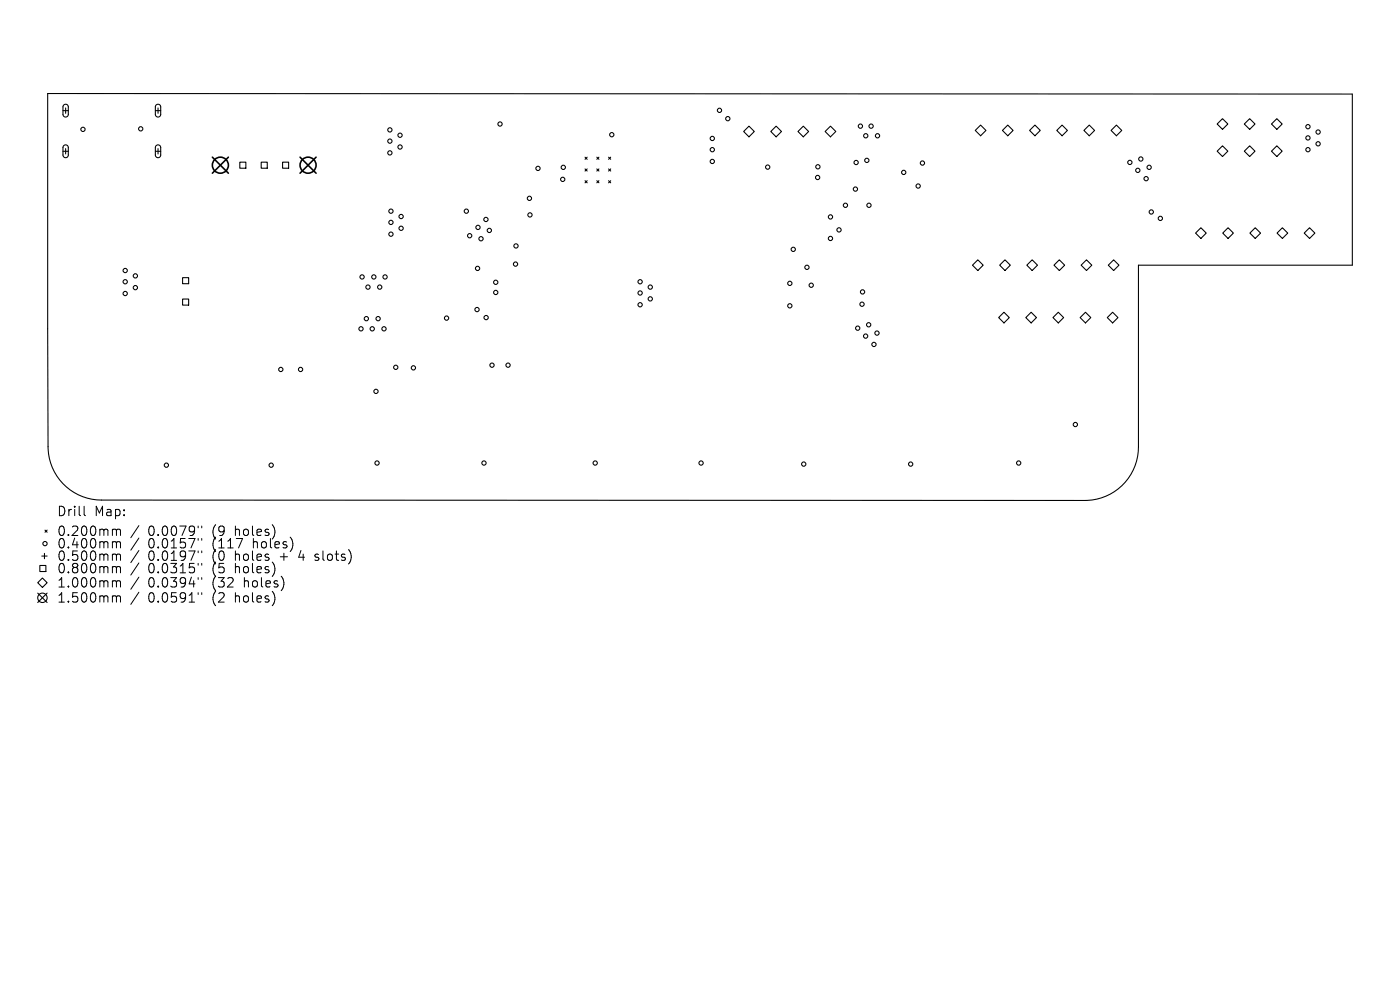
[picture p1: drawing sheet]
<svg xmlns="http://www.w3.org/2000/svg" width="297mm" height="210mm" viewBox="0 0 297 210" stroke-linecap="round" stroke-linejoin="round" font-family="sans-serif">
<defs><g id="words">
<g font-size="2.8">
<text x="12" y="109.8">Drill</text>
<text x="12" y="114">0.200mm</text>
<text x="20" y="109.8">Map:</text>
<text x="31.4" y="114">0.0079&quot;</text>
<text x="45.2" y="114">(9</text>
<text x="50.1" y="114">holes)</text>
<text x="12" y="116.6">0.400mm</text>
<text x="12" y="119.3">0.500mm</text>
<text x="31.4" y="116.6">0.0157&quot;</text>
<text x="31.4" y="119.3">0.0197&quot;</text>
<text x="45.2" y="116.6">(117</text>
<text x="45.2" y="119.3">(0</text>
<text x="50.1" y="119.3">holes</text>
<text x="53.9" y="116.6">holes)</text>
<text x="59.9" y="119.3">+</text>
<text x="64.1" y="119.3">4</text>
<text x="67.7" y="119.3">slots)</text>
<text x="12" y="121.9">0.800mm</text>
<text x="12" y="124.9">1.000mm</text>
<text x="31.4" y="121.9">0.0315&quot;</text>
<text x="31.4" y="124.9">0.0394&quot;</text>
<text x="45.2" y="121.9">(5</text>
<text x="45.2" y="124.9">(32</text>
<text x="50.1" y="121.9">holes)</text>
<text x="52" y="124.9">holes)</text>
<text x="12" y="128.1">1.500mm</text>
<text x="31.4" y="128.1">0.0591&quot;</text>
<text x="45.2" y="128.1">(2</text>
<text x="50.1" y="128.1">holes)</text>
</g>
</g></defs>
<g fill="none" stroke="#000" stroke-width=".23">
<path d="M10.1 19.8l276.8 .2v36.3h-45.4v38.5a11.3 11.3 0 0 1-11.3 11.4l-208.7-.1a11.3 11.3 0 0 1-11.3-11.4zM13.4 23.5h1.1M13.4 32.1h1.1M13.5 22.3l.6-.2 .4 .5v1.8l-.5 .4-.4-.1-.2-.3v-1.8zM13.5 30.9l.6-.1 .4 .4v1.8l-.5 .4h-.4l-.2-.4v-1.8zM13.9 22.9v1.1M13.9 31.5v1.2M33 23.5h1.1M33 32.1h1.1M33.1 22.3l.6-.2 .4 .5v1.8l-.5 .4-.4-.1-.2-.3v-1.8zM33.1 30.9l.6-.1 .4 .4v1.8l-.5 .4h-.4l-.2-.4v-1.8zM33.5 22.9v1.1"/>
<path d="M33.5 31.5v1.2M50.9 34.4h1.3v1.3h-1.3zM55.4 34.4h1.3v1.3h-1.3zM59.9 34.4h1.3v1.3h-1.3zM124.1 33.3l.5 .5M124.1 35.8l.5 .5M124.1 38.3l.5 .5M124.6 33.3l-.5 .5M124.6 35.8l-.5 .5M124.6 38.3l-.5 .5M126.6 35.8l.5 .5M126.6 38.3l.5 .5"/>
<path d="M126.6 33.3l.5 .5M127.1 33.3l-.5 .5M127.1 35.8l-.5 .5M127.1 38.3l-.5 .5M129.1 38.3l.5 .5M129.1 33.3l.5 .5M129.1 35.8l.5 .5M129.6 33.3l-.5 .5M129.6 35.8l-.5 .5M129.6 38.3l-.5 .5M158.9 26.8l1.1 1.1-1.1 1.1-1.1-1.1zM164.7 26.8l1.1 1.1-1.1 1.1-1.2-1.1z"/>
<path d="M169.3 27.9l1.1-1.1 1.2 1.1-1.2 1.1zM175 27.9l1.2-1.1 1.1 1.1-1.1 1.1zM208 26.5l1.2 1.2-1.2 1.1-1.1-1.1zM212.7 27.7l1.1-1.2 1.1 1.2-1.1 1.1zM219.6 26.5l1.1 1.2-1.1 1.1-1.2-1.1zM224.2 27.7l1.1-1.2 1.2 1.2-1.2 1.1zM229.9 27.7l1.2-1.2 1.1 1.2-1.1 1.1zM236.8 26.5l1.2 1.2-1.2 1.1-1.1-1.1zM259.3 25.2l1.2 1.1-1.2 1.1-1.1-1.1zM259.3 30.9l1.2 1.2-1.2 1.1-1.1-1.1zM264 26.3l1.1-1.1 1.1 1.1-1.1 1.1zM264 32.1l1.1-1.2 1.1 1.2-1.1 1.1z"/>
<path d="M269.7 26.3l1.2-1.1 1.1 1.1-1.1 1.1zM269.7 32.1l1.2-1.2 1.1 1.2-1.1 1.1zM38.7 58.9h1.3v1.3h-1.3zM207.4 55.1l1.2 1.2-1.2 1.1-1.1-1.1zM212.1 56.3l1.1-1.2 1.1 1.2-1.1 1.1zM219 55.1l1.1 1.2-1.1 1.1-1.2-1.1zM223.6 56.3l1.1-1.2 1.2 1.2-1.2 1.1zM230.5 55.1l1.1 1.2-1.1 1.1-1.1-1.1zM236.3 55.1l1.1 1.2-1.1 1.1-1.2-1.1zM254.8 48.3l1.1 1.1-1.1 1.2-1.2-1.2zM259.4 49.4l1.1-1.1 1.2 1.1-1.2 1.2zM266.3 48.3l1.1 1.1-1.1 1.2-1.1-1.2z"/>
<path d="M270.9 49.4l1.2-1.1 1.1 1.1-1.1 1.2zM276.7 49.4l1.1-1.1 1.1 1.1-1.1 1.2zM38.7 63.4h1.3v1.3h-1.3zM213 66.2l1.1 1.2-1.1 1.1-1.1-1.1zM217.6 67.4l1.1-1.2 1.2 1.2-1.2 1.1zM224.5 66.2l1.1 1.2-1.1 1.1-1.1-1.1zM230.3 66.2l1.1 1.2-1.1 1.1-1.2-1.1zM236 66.2l1.2 1.2-1.2 1.1-1.1-1.1zM8.5 120h1.2v1.2h-1.2zM8.9 118h1.1M9.4 117.4v1.1M9.5 112.4l.5 .5"/>
<path d="M10 112.4l-.5 .5M8 123.6l1-1 1 1-1 1zM8 125.8l2 2M10 125.8l-2 2"/>
<circle cx="17.6" cy="27.4" r=".45"/>
<circle cx="29.9" cy="27.3" r=".45"/>
<circle cx="82.7" cy="27.6" r=".45"/>
<circle cx="82.7" cy="32.4" r=".45"/>
<circle cx="82.7" cy="29.9" r=".45"/>
<circle cx="84.9" cy="28.7" r=".45"/>
<circle cx="84.9" cy="31.2" r=".45"/>
<circle cx="106.1" cy="26.3" r=".45"/>
<circle cx="114.1" cy="35.7" r=".45"/>
<circle cx="119.4" cy="38" r=".45"/>
<circle cx="119.5" cy="35.5" r=".45"/>
<circle cx="129.8" cy="28.6" r=".45"/>
<circle cx="151.1" cy="31.8" r=".45"/>
<circle cx="151.1" cy="29.4" r=".45"/>
<circle cx="151.1" cy="34.2" r=".45"/>
<circle cx="152.6" cy="23.4" r=".45"/>
<circle cx="154.4" cy="25.2" r=".45"/>
<circle cx="162.9" cy="35.4" r=".45"/>
<circle cx="173.5" cy="37.7" r=".45"/>
<circle cx="173.5" cy="35.4" r=".45"/>
<circle cx="181.6" cy="34.5" r=".45"/>
<circle cx="182.5" cy="26.8" r=".45"/>
<circle cx="183.7" cy="28.8" r=".45"/>
<circle cx="183.9" cy="34" r=".45"/>
<circle cx="184.8" cy="26.8" r=".45"/>
<circle cx="186.2" cy="28.8" r=".45"/>
<circle cx="191.7" cy="36.6" r=".45"/>
<circle cx="194.8" cy="39.5" r=".45"/>
<circle cx="195.7" cy="34.6" r=".45"/>
<circle cx="239.7" cy="34.5" r=".45"/>
<circle cx="241.4" cy="36.1" r=".45"/>
<circle cx="242" cy="33.7" r=".45"/>
<circle cx="243.1" cy="37.9" r=".45"/>
<circle cx="243.8" cy="35.5" r=".45"/>
<circle cx="277.5" cy="31.8" r=".45"/>
<circle cx="277.5" cy="29.3" r=".45"/>
<circle cx="277.5" cy="26.9" r=".45"/>
<circle cx="279.6" cy="30.5" r=".45"/>
<circle cx="279.6" cy="28" r=".45"/>
<circle cx="26.6" cy="57.4" r=".45"/>
<circle cx="26.6" cy="59.8" r=".45"/>
<circle cx="28.7" cy="58.5" r=".45"/>
<circle cx="76.8" cy="58.7" r=".45"/>
<circle cx="79.3" cy="58.7" r=".45"/>
<circle cx="81.7" cy="58.7" r=".45"/>
<circle cx="82.9" cy="44.8" r=".45"/>
<circle cx="82.9" cy="49.7" r=".45"/>
<circle cx="82.9" cy="47.2" r=".45"/>
<circle cx="85.1" cy="45.9" r=".45"/>
<circle cx="85.1" cy="48.4" r=".45"/>
<circle cx="98.9" cy="44.8" r=".45"/>
<circle cx="99.6" cy="50" r=".45"/>
<circle cx="101.3" cy="56.9" r=".45"/>
<circle cx="101.4" cy="48.2" r=".45"/>
<circle cx="102" cy="50.6" r=".45"/>
<circle cx="103.1" cy="46.6" r=".45"/>
<circle cx="103.8" cy="48.9" r=".45"/>
<circle cx="105.2" cy="59.9" r=".45"/>
<circle cx="109.4" cy="56" r=".45"/>
<circle cx="109.5" cy="52.2" r=".45"/>
<circle cx="112.3" cy="42.1" r=".45"/>
<circle cx="112.4" cy="45.6" r=".45"/>
<circle cx="135.8" cy="59.8" r=".45"/>
<circle cx="168.3" cy="52.9" r=".45"/>
<circle cx="171.2" cy="56.7" r=".45"/>
<circle cx="176.2" cy="50.6" r=".45"/>
<circle cx="176.2" cy="46" r=".45"/>
<circle cx="178" cy="48.8" r=".45"/>
<circle cx="179.4" cy="43.5" r=".45"/>
<circle cx="181.5" cy="40.1" r=".45"/>
<circle cx="184.3" cy="43.5" r=".45"/>
<circle cx="244.2" cy="45" r=".45"/>
<circle cx="246.2" cy="46.3" r=".45"/>
<circle cx="26.6" cy="62.3" r=".45"/>
<circle cx="28.7" cy="61" r=".45"/>
<circle cx="59.6" cy="78.4" r=".45"/>
<circle cx="63.8" cy="78.4" r=".45"/>
<circle cx="76.6" cy="69.8" r=".45"/>
<circle cx="77.7" cy="67.6" r=".45"/>
<circle cx="78.1" cy="60.9" r=".45"/>
<circle cx="79" cy="69.8" r=".45"/>
<circle cx="80.2" cy="67.6" r=".45"/>
<circle cx="80.6" cy="60.9" r=".45"/>
<circle cx="81.5" cy="69.8" r=".45"/>
<circle cx="84" cy="77.9" r=".45"/>
<circle cx="87.7" cy="78" r=".45"/>
<circle cx="94.7" cy="67.5" r=".45"/>
<circle cx="101.2" cy="65.7" r=".45"/>
<circle cx="103.1" cy="67.4" r=".45"/>
<circle cx="104.4" cy="77.5" r=".45"/>
<circle cx="105.2" cy="62" r=".45"/>
<circle cx="107.8" cy="77.5" r=".45"/>
<circle cx="135.8" cy="62.2" r=".45"/>
<circle cx="135.8" cy="64.6" r=".45"/>
<circle cx="138" cy="63.4" r=".45"/>
<circle cx="138" cy="60.9" r=".45"/>
<circle cx="167.6" cy="60.1" r=".45"/>
<circle cx="167.6" cy="64.9" r=".45"/>
<circle cx="172.1" cy="60.5" r=".45"/>
<circle cx="182" cy="69.6" r=".45"/>
<circle cx="182.9" cy="64.5" r=".45"/>
<circle cx="183" cy="61.9" r=".45"/>
<circle cx="183.6" cy="71.3" r=".45"/>
<circle cx="184.3" cy="68.9" r=".45"/>
<circle cx="185.4" cy="73.1" r=".45"/>
<circle cx="186" cy="70.7" r=".45"/>
<circle cx="35.3" cy="98.7" r=".45"/>
<circle cx="57.5" cy="98.7" r=".45"/>
<circle cx="79.8" cy="83" r=".45"/>
<circle cx="80" cy="98.2" r=".45"/>
<circle cx="102.7" cy="98.2" r=".45"/>
<circle cx="126.3" cy="98.2" r=".45"/>
<circle cx="148.7" cy="98.2" r=".45"/>
<circle cx="170.5" cy="98.4" r=".45"/>
<circle cx="193.2" cy="98.4" r=".45"/>
<circle cx="216.1" cy="98.2" r=".45"/>
<circle cx="228.1" cy="90.1" r=".45"/>
<circle cx="9.5" cy="115.3" r=".45"/>
<circle cx="9" cy="126.8" r="1"/>
</g>
<g fill="none" stroke="#000" stroke-width=".34">
<path d="M45.1 33.3l3.4 3.4M48.5 33.3l-3.4 3.4M63.7 33.3l3.4 3.4M67.1 33.3l-3.4 3.4"/>
<circle cx="46.8" cy="35" r="1.7"/>
<circle cx="65.4" cy="35" r="1.7"/>
</g>
<g fill="none" stroke="#000" stroke-width=".21">
<path d="M17.8 107.4v1.7l.3 .3M24.1 112.3l.5 .1 .1 .1M24.1 114.9l.5 .1 .1 .2M24.1 117.5l.5 .1 .1 .2M24.7 112.5l.3-.2 .5 .1 .1 1.2M24.7 112.5v1.1M24.7 115.2v1M24.7 117.8v1.1M24.7 115.2l.3-.3 .5 .1 .1 1.2M24.7 117.8l.3-.3 .5 .1 .1 1.3M29.5 111.5l-1.7 2.6M29.5 114.1l-1.7 2.6"/>
<path d="M29.5 116.8l-1.7 2.5M29.5 119.4l-1.7 2.6M42 111.6v.4M42 114.2v.4M42 116.9v.4M42 119.5v.4M42.8 111.6v.4M42.8 114.2v.4M42.8 116.9v.4M42.8 119.5v.4M66.8 118.8l.2 .1M66.9 117.6v.5"/>
<path d="M24.1 120.2l.5 .1 .1 .2M24.1 123.2l.5 .1 .1 .2M24.1 126.4h.3l.3 .3M24.7 120.5v1M24.7 123.5v1M24.7 126.7v1M24.7 120.5l.3-.3 .5 .1 .1 1.2M24.7 123.5l.3-.3 .5 .1 .1 1.2M24.7 126.7l.3-.3 .5 .1 .1 1.2M29.5 122.4l-1.7 2.6M29.5 125.6l-1.7 2.6M42 122.5v.4"/>
<path d="M42 125.7v.4M42.8 122.5v.4M42.8 125.7v.4"/>
</g>
<use href="#words"/>
</svg>
